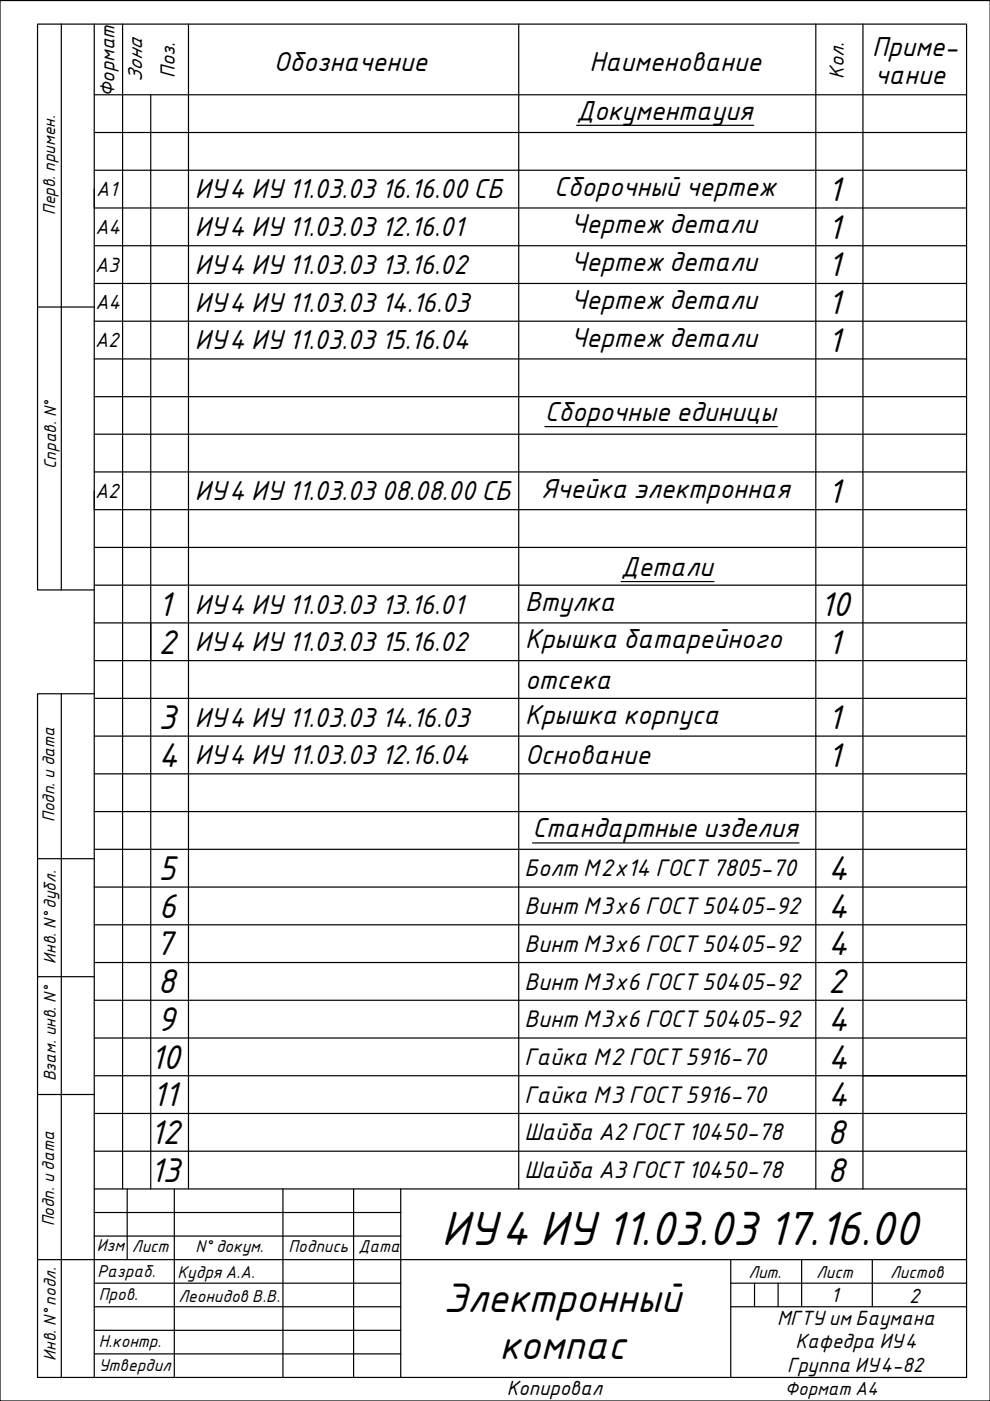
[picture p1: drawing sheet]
<svg xmlns="http://www.w3.org/2000/svg" width="210mm" height="297mm" viewBox="0 0 210 297" stroke-linecap="round" stroke-linejoin="round" font-family="sans-serif">
<defs><g id="words">
<text font-size="9.8" x="93.6" y="263.9">ИУ4 ИУ11.03.03 17.16.00</text>
<g font-size="8.4">
<text x="94.1" y="278.1">Электронный</text>
<text x="105.9" y="288.1">компас</text>
</g>
<g font-size="7">
<text x="175.5" y="42.6">1</text>
<text x="175.5" y="50.6">1</text>
<text x="175.5" y="58.6">1</text>
<text x="175.5" y="66.6">1</text>
<text x="175.5" y="74.6">1</text>
<text x="175.5" y="106.6">1</text>
<text x="33.5" y="130.6">1</text>
<text x="173.9" y="130.6">10</text>
<text x="33.6" y="138.6">2</text>
<text x="175.5" y="138.6">1</text>
<text x="33.6" y="154.6">3</text>
<text x="175.5" y="154.6">1</text>
<text x="33.6" y="162.6">4</text>
<text x="175.5" y="162.6">1</text>
<text x="33.6" y="186.6">5</text>
<text x="175.6" y="186.6">4</text>
<text x="33.7" y="194.5">6</text>
<text x="175.6" y="194.5">4</text>
<text x="33" y="202.6">7</text>
<text x="175.6" y="202.6">4</text>
<text x="33.5" y="210.6">8</text>
<text x="175.6" y="210.6">2</text>
<text x="33.4" y="218.6">9</text>
<text x="175.6" y="218.6">4</text>
<text x="31.9" y="226.6">10</text>
<text x="175.6" y="226.6">4</text>
<text x="32.3" y="234.6">11</text>
<text x="175.6" y="234.6">4</text>
<text x="31.8" y="242.6">12</text>
<text x="175.5" y="242.6">8</text>
<text x="31.8" y="250.6">13</text>
<text x="175.5" y="250.6">8</text>
</g>
<g font-size="5.6">
<text x="185" y="12">Приме-</text>
<text x="58" y="15.1">Обозначение</text>
<text x="125" y="15.1">Наименование</text>
<text x="185.5" y="17.7">чание</text>
<text x="122.3" y="25.3">Документауия</text>
<text x="117.5" y="41.5">Сборочный чертеж</text>
<text x="41.3" y="42.1">ИУ4 ИУ11.03.03 16.16.00 СБ</text>
<text x="41.3" y="50.1">ИУ4 ИУ11.03.03 12.16.01</text>
<text x="121" y="49.5">Чертеж детали</text>
<text x="41.3" y="58.1">ИУ4 ИУ11.03.03 13.16.02</text>
<text x="121" y="57.5">Чертеж детали</text>
<text x="121" y="65.5">Чертеж детали</text>
<text x="41.3" y="66.1">ИУ4 ИУ11.03.03 14.16.03</text>
<text x="41.3" y="74.1">ИУ4 ИУ11.03.03 15.16.04</text>
<text x="121" y="73.5">Чертеж детали</text>
<text x="115.5" y="89.2">Сборочные единицы</text>
<text x="41.3" y="106.1">ИУ4 ИУ11.03.03 08.08.00 СБ</text>
<text x="114.7" y="105.5">Ячейка электронная</text>
<text x="131.7" y="122.1">Детали</text>
<text x="41.3" y="130.1">ИУ4 ИУ11.03.03 13.16.01</text>
<text x="111.4" y="129.5">Втулка</text>
<text x="111.4" y="137.5">Крышка батарейного</text>
<text x="41.3" y="138.1">ИУ4 ИУ11.03.03 15.16.02</text>
<text x="111.4" y="146.1">отсека</text>
<text x="41.3" y="154.1">ИУ4 ИУ11.03.03 14.16.03</text>
<text x="111.4" y="153.5">Крышка корпуса</text>
<text x="41.3" y="162.1">ИУ4 ИУ11.03.03 12.16.04</text>
<text x="111.4" y="162.1">Основание</text>
<text x="112.9" y="177.5">Стандартные изделия</text>
</g>
<g font-size="4.9">
<text x="111.2" y="185.8">Болт М2х14 ГОСТ7805-70</text>
<text x="111.2" y="193.8">Винт М3х6 ГОСТ50405-92</text>
<text x="111.2" y="201.8">Винт М3х6 ГОСТ50405-92</text>
<text x="111.2" y="209.8">Винт М3х6 ГОСТ50405-92</text>
<text x="111.2" y="217.8">Винт М3х6 ГОСТ50405-92</text>
<text x="111.2" y="225.8">Гайка М2 ГОСТ5916-70</text>
<text x="111.2" y="233.8">Гайка М3 ГОСТ5916-70</text>
<text x="111.2" y="241.8">Шайба А2ГОСТ10450-78</text>
<text x="111.2" y="249.8">Шайба А3ГОСТ10450-78</text>
</g>
<g font-size="4.2">
<text x="30.1" y="17.3" transform="rotate(-90 30.1 17.3)">Зона</text>
<text x="37" y="16.5" transform="rotate(-90 37 16.5)">Поз.</text>
<text x="178.9" y="16.7" transform="rotate(-90 178.9 16.7)">Кол.</text>
<text x="24.3" y="20.6" transform="rotate(-90 24.3 20.6)">Формат</text>
<text x="20.4" y="41.6">А1</text>
<text x="20.2" y="49.6">А4</text>
<text x="20.2" y="57.6">А3</text>
<text x="20.2" y="65.6">А4</text>
<text x="20.2" y="73.6">А2</text>
<text x="20.2" y="105.6">А2</text>
<text x="164.8" y="280.9">МГТУ им Баумана</text>
<text x="176.1" y="276.1">1</text>
<text x="192.8" y="276.3">2</text>
<text x="168.7" y="285.9">Кафедра ИУ4</text>
<text x="166.9" y="290.9">Группа ИУ4-82</text>
<text x="107.5" y="295.8">Копировал</text>
</g>
<text font-size="3.8" x="166.4" y="295.8">Формат А4</text>
<g font-size="3.5">
<text x="11.7" y="45.6" transform="rotate(-90 11.7 45.6)">Перв. примен.</text>
<text x="11.9" y="99.5" transform="rotate(-90 11.9 99.5)">Справ. N°</text>
<text x="11.6" y="174.3" transform="rotate(-90 11.6 174.3)">Подп. и дата</text>
<text x="11.8" y="204.3" transform="rotate(-90 11.8 204.3)">Инв. N° дубл.</text>
<text x="11.8" y="229.3" transform="rotate(-90 11.8 229.3)">Взам. инв. N°</text>
<text x="11.5" y="260" transform="rotate(-90 11.5 260)">Подп. и дата</text>
<text x="20.5" y="265.3">Изм</text>
<text x="28" y="265.5">Лист</text>
<text x="41.4" y="265.5">N° докум.</text>
<text x="61.2" y="265.5">Подпись</text>
<text x="76" y="265.5">Дата</text>
<text x="20.7" y="270.8">Разраб.</text>
<text x="21" y="275.6">Пров.</text>
<text x="37.6" y="270.9">Кудря А.А.</text>
<text x="158.7" y="271">Лит.</text>
<text x="173.1" y="271">Лист</text>
<text x="188.7" y="271">Листов</text>
<text x="37.8" y="276.1">Леонидов В.В.</text>
<text x="21" y="285.7">Н.контр.</text>
<text x="11.8" y="288.5" transform="rotate(-90 11.8 288.5)">Инв. N° подл.</text>
<text x="21" y="290.7">Утвердил</text>
</g>
</g></defs>
<g fill="none" stroke="#000" stroke-width=".25">
<path d="M0 .1h209.9v296.9h-209.9zM13 5.1v120M20 5.1h-12v120h12M26 5.1v247M40 5.1v247M110 5.1v247M173 5.1v247M183 5.1v247M20 20.1h184.9M20 28.1h184.9M20 36.1h184.9M20 44.1h184.9"/>
<path d="M20 52.1h184.9M8 65.1h12M20 60.1h184.9M20 68.1h184.9M20 76.1h184.9M20 84.1h184.9M20 92.1h184.9M20 100.1h184.9M20 108.1h184.9M20 116.1h184.9M20 124.1h184.9M20 132.1h184.9"/>
<path d="M13 147.1v144.9M20 147.1h-12v144.9h196.9v-286.9h-184.9v286.9M20 140.1h184.9M20 148.1h184.9M20 156.1h184.9M20 164.1h184.9M20 172.1h184.9M8 182.1h12M20 180.1h184.9M20 188.1h184.9M20 196.1h184.9M8 207.1h12"/>
<path d="M20 204.1h184.9M20 212.1h184.9M8 232.1h12M20 220.1h184.9M20 228.1h184.9M20 236.1h184.9M20 257.1h65M20 252.1h184.9M20 244.1h184.9M27 252.1v15M37 252.1v39.9M60 252.1v39.9"/>
<path d="M75 252.1v39.9M85 252.1v39.9M8 267.1h196.9M20 277.1h65M20 272.1h65M20 262.1h65M154.9 277.1h50M154.9 272.1h50M154.9 267.1v24.9M160 272.1v5M165 272.1v5M170 267.1v10"/>
<path d="M185 267.1v10M20 287h65M20 282.1h65"/>
</g>
<!-- layer: 0 -->
<path d="M32 20.1v232M122.3 26.6h37.5M20 40.1v4M115.5 90.5h49.3M20 104.1v4M131.7 123.3h19.7M112.9 178.7h56.5M183 228.1h21.9" fill="none" stroke="#000" stroke-width=".25"/>
<use href="#words"/>
</svg>
